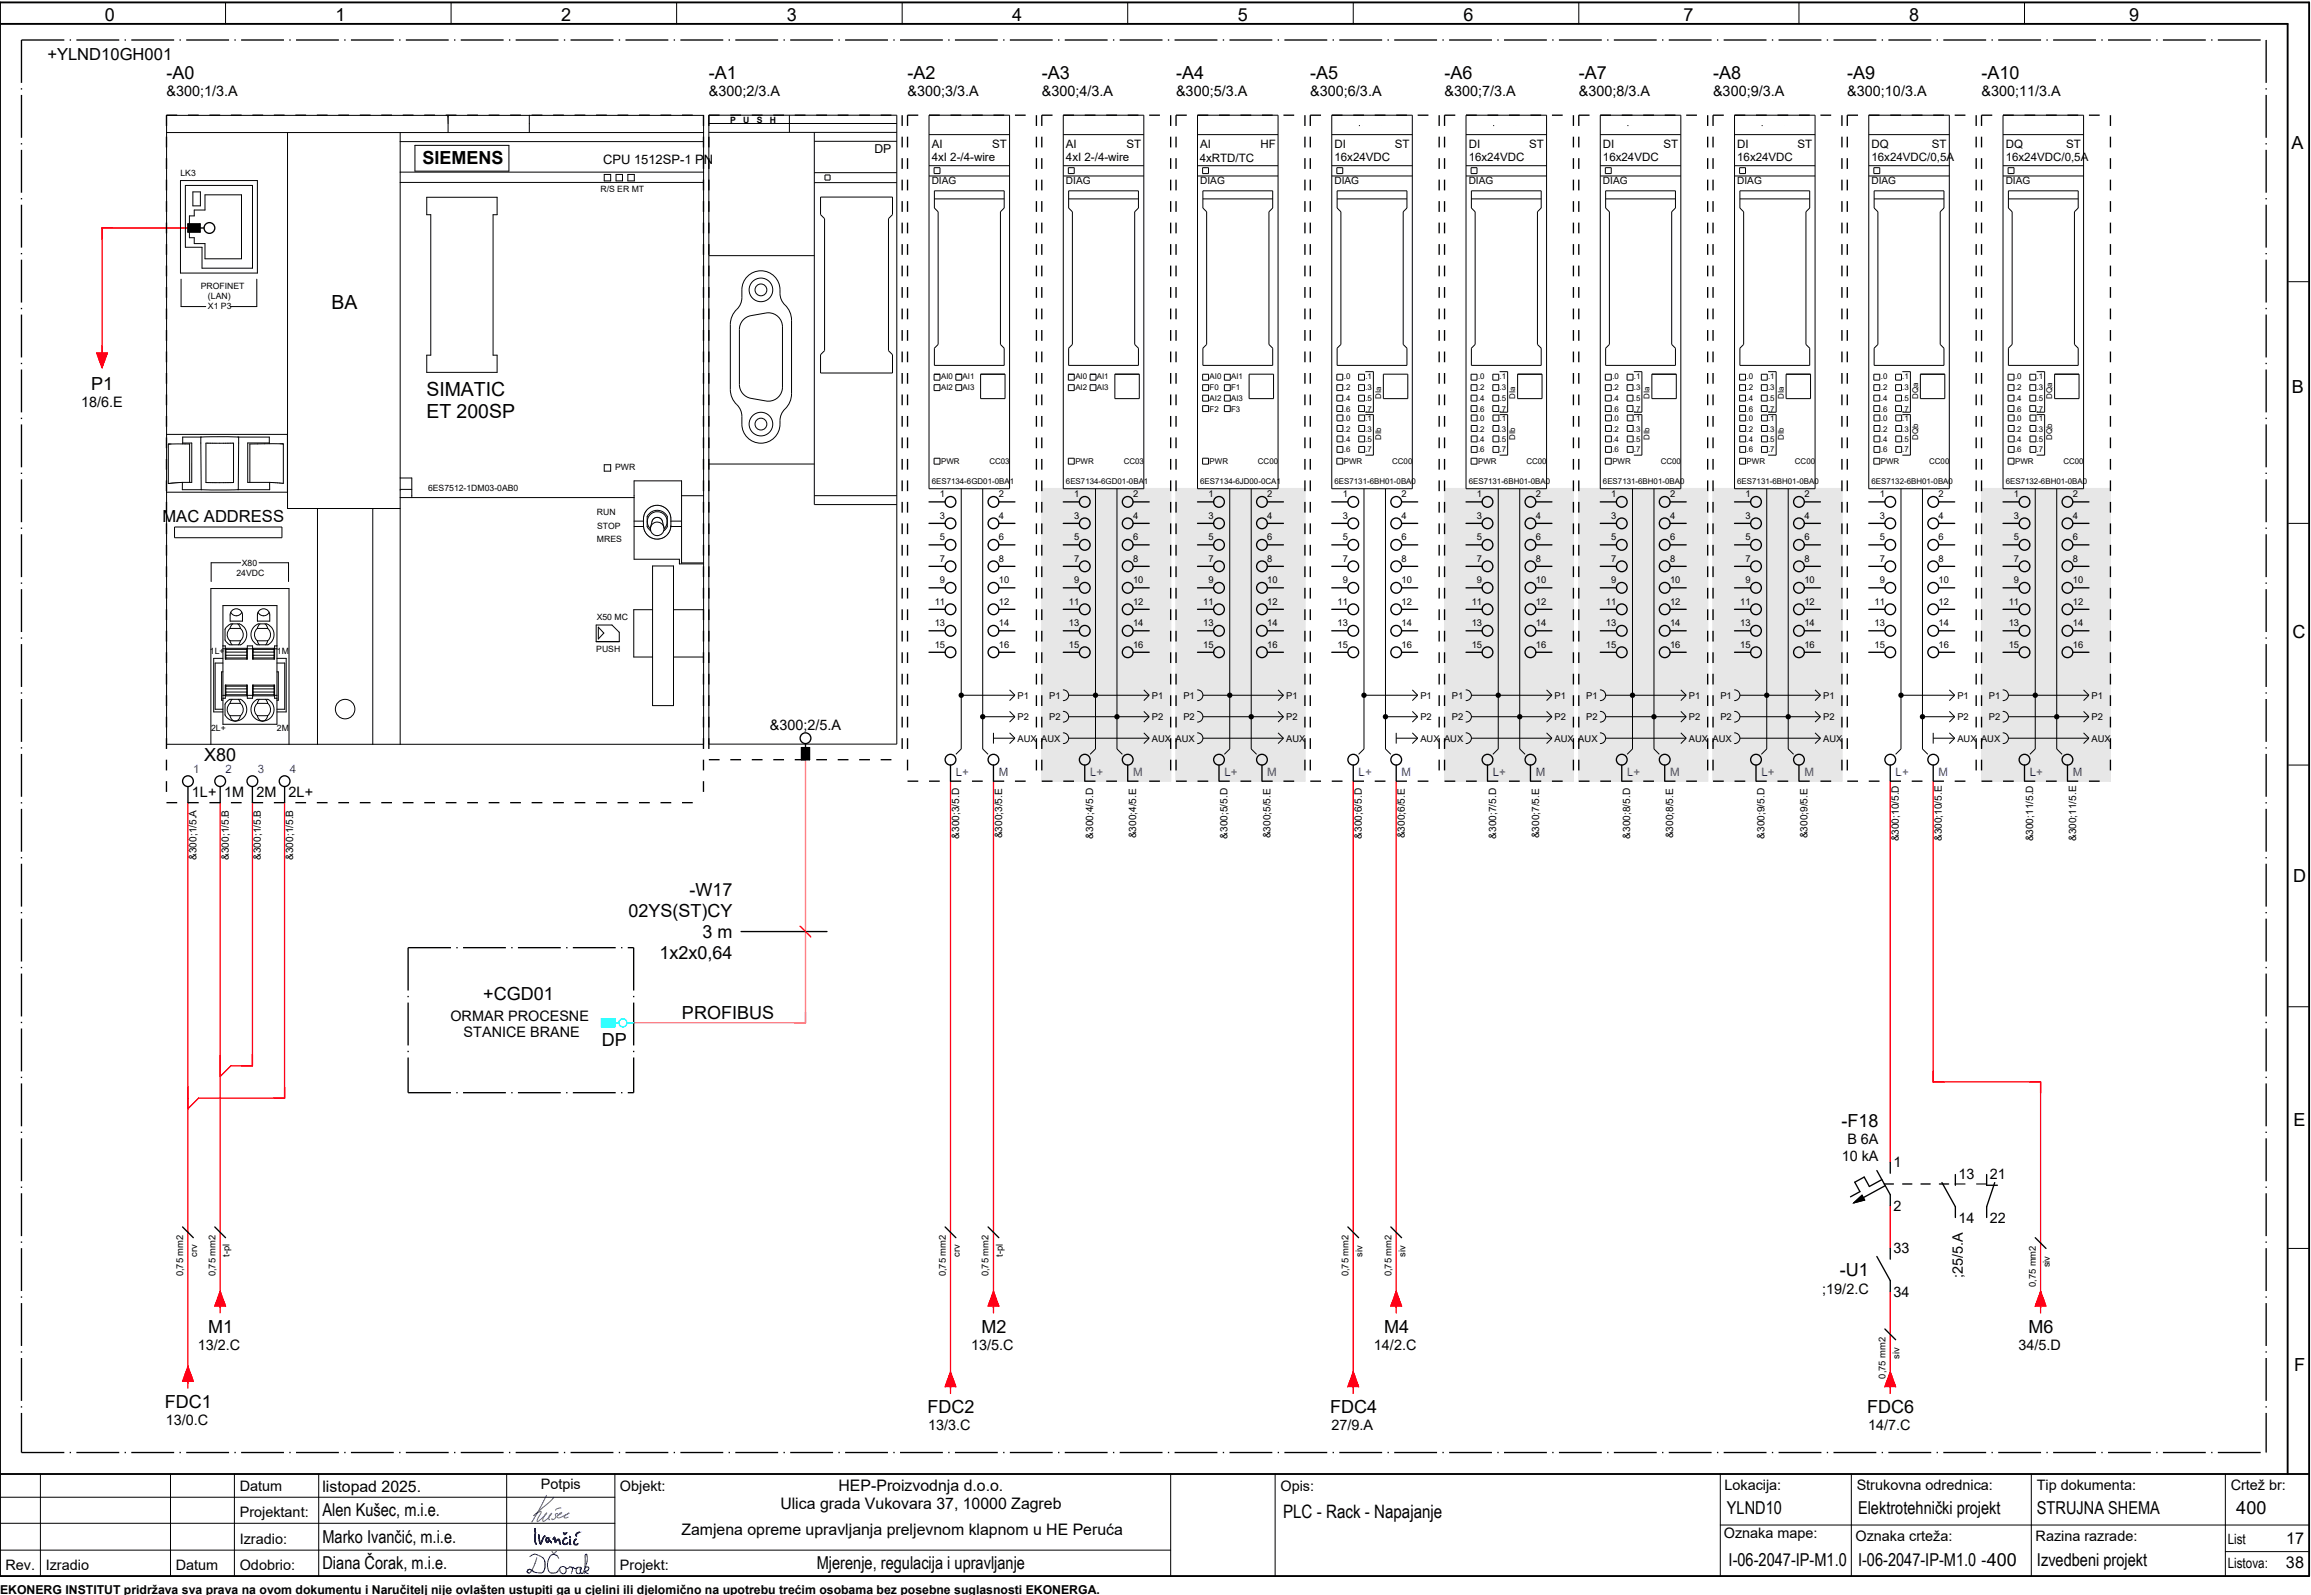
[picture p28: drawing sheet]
<svg xmlns="http://www.w3.org/2000/svg" width="430mm" height="297mm" viewBox="0 0 430 297" stroke-linecap="round" stroke-linejoin="round" font-family="sans-serif">
<defs><g id="words">
<g font-size="3.6">
<text x="61.7" y="57.5">BA</text>
<text x="79.4" y="73.8">SIMATIC</text>
<text x="79.4" y="77.9">ET 200SP</text>
</g>
<g font-size="3.4">
<text x="19.5" y="3.8">0</text>
<text x="62.5" y="3.8">1</text>
<text x="104.5" y="3.8">2</text>
<text x="146.5" y="3.8">3</text>
<text x="188.5" y="3.8">4</text>
<text x="230.5" y="3.8">5</text>
<text x="272.5" y="3.8">6</text>
<text x="313.5" y="3.8">7</text>
<text x="355.5" y="3.8">8</text>
<text x="396.5" y="3.8">9</text>
<text x="31" y="14.6">-A0</text>
<text x="132" y="14.6">-A1</text>
<text x="169" y="14.6">-A2</text>
<text x="194" y="14.6">-A3</text>
<text x="219" y="14.6">-A4</text>
<text x="244" y="14.6">-A5</text>
<text x="269" y="14.6">-A6</text>
<text x="294" y="14.6">-A7</text>
<text x="319" y="14.6">-A8</text>
<text x="344" y="14.6">-A9</text>
<text x="369" y="14.6">-A10</text>
<text x="426.7" y="27.7">A</text>
<text x="78.7" y="30.6">SIEMENS</text>
<text x="16.9" y="72.5">P1</text>
<text x="426.8" y="73.2">B</text>
<text x="426.9" y="118.7">C</text>
<text x="38" y="141.6">X80</text>
<text x="128.4" y="166.9">-W17</text>
<text x="427" y="164.2">D</text>
<text x="117" y="170.8">02YS(ST)CY</text>
<text x="122.8" y="178.5">1x2x0,64</text>
<text x="130.8" y="174.6">3 m</text>
<text x="90" y="186.1">+CGD01</text>
<text x="127" y="189.7">PROFIBUS</text>
<text x="112.1" y="194.7">DP</text>
<text x="342.9" y="209.8">-F18</text>
<text x="427.1" y="209.7">E</text>
<text x="342.6" y="237.6">-U1</text>
<text x="38.8" y="248.2">M1</text>
<text x="182.8" y="248.2">M2</text>
<text x="257.8" y="248.2">M4</text>
<text x="377.8" y="248.2">M6</text>
<text x="427.2" y="255.2">F</text>
<text x="30.7" y="262.2">FDC1</text>
<text x="172.7" y="263.2">FDC2</text>
<text x="247.7" y="263.2">FDC4</text>
<text x="347.7" y="263.2">FDC6</text>
<text x="416.4" y="281.9">400</text>
<text x="238.9" y="282.6">PLC - Rack - Napajanje</text>
<text x="370" y="291.6">400</text>
</g>
<g font-size="3.3">
<text x="321.6" y="281.9">YLND10</text>
<text x="346" y="281.9">Elektrotehnički projekt</text>
<text x="379.3" y="282">STRUJNA SHEMA</text>
<text x="60" y="287.4">Marko Ivančić, m.i.e.</text>
<text x="60" y="282.4">Alen Kušec, m.i.e.</text>
<text x="60" y="292.2">Diana Čorak, m.i.e.</text>
<text x="152.1" y="292.1">Mjerenje, regulacija i upravljanje</text>
<text x="321.9" y="291.6">I-06-2047-IP-M1.0</text>
<text x="346" y="291.7">I-06-2047-IP-M1.0</text>
<text x="379.3" y="291.6">Izvedbeni projekt</text>
</g>
<g font-size="3.1">
<text x="8.8" y="11.2">+YLND10GH001</text>
<text x="30.3" y="97.2">MAC ADDRESS</text>
</g>
<g font-size="3">
<text x="60" y="277.9">listopad 2025.</text>
<text x="145.3" y="281">Ulica grada Vukovara 37, 10000 Zagreb</text>
<text x="156.2" y="277.6">HEP-Proizvodnja d.o.o.</text>
<text x="126.9" y="285.8">Zamjena opreme upravljanja preljevnom klapnom u HE Peruća</text>
<text x="425.7" y="287.6">17</text>
<text x="425.7" y="292">38</text>
</g>
<g font-size="2.7">
<text x="31" y="17.9">&amp;300;1/3.A</text>
<text x="132" y="17.9">&amp;300;2/3.A</text>
<text x="169" y="17.9">&amp;300;3/3.A</text>
<text x="194" y="17.9">&amp;300;4/3.A</text>
<text x="219" y="17.9">&amp;300;5/3.A</text>
<text x="244" y="17.9">&amp;300;6/3.A</text>
<text x="269" y="17.9">&amp;300;7/3.A</text>
<text x="294" y="17.9">&amp;300;8/3.A</text>
<text x="319" y="17.9">&amp;300;9/3.A</text>
<text x="344" y="17.9">&amp;300;10/3.A</text>
<text x="369" y="17.9">&amp;300;11/3.A</text>
<text x="15.1" y="75.8">18/6.E</text>
<text x="143.4" y="135.9">&amp;300;2/5.A</text>
<text x="35.8" y="148.4">1L+</text>
<text x="41.7" y="148.4">1M</text>
<text x="47.7" y="148.4">2M</text>
<text x="53.7" y="148.4">2L+</text>
<text x="83.9" y="190.1">ORMAR PROCESNE</text>
<text x="86.3" y="193.2">STANICE BRANE</text>
<text x="344" y="213">B 6A</text>
<text x="343" y="216.1">10 kA</text>
<text x="352.6" y="217.3">1</text>
<text x="364.7" y="219.5">13</text>
<text x="370.6" y="219.5">21</text>
<text x="352.6" y="225.6">2</text>
<text x="364.7" y="227.8">14</text>
<text x="370.6" y="227.8">22</text>
<text x="352.6" y="233.3">33</text>
<text x="365.5" y="237.9" transform="rotate(-90 365.5 237.9)">;25/5.A</text>
<text x="339.3" y="240.9">;19/2.C</text>
<text x="352.6" y="241.5">34</text>
<text x="36.9" y="251.3">13/2.C</text>
<text x="180.9" y="251.3">13/5.C</text>
<text x="255.9" y="251.3">14/2.C</text>
<text x="375.9" y="251.3">34/5.D</text>
<text x="30.9" y="265.3">13/0.C</text>
<text x="172.9" y="266.3">13/3.C</text>
<text x="247.9" y="266.3">27/9.A</text>
<text x="347.9" y="266.3">14/7.C</text>
<text x="44.7" y="277.7">Datum</text>
<text x="100.7" y="277.3">Potpis</text>
<text x="115.5" y="277.7">Objekt:</text>
<text x="238.5" y="277.7">Opis:</text>
<text x="321.1" y="277.4">Lokacija:</text>
<text x="345.8" y="277.5">Strukovna odrednica:</text>
<text x="379.3" y="277.5">Tip dokumenta:</text>
<text x="415.4" y="277.5">Crtež br:</text>
<text x="44.7" y="287.5">Izradio:</text>
<text x="44.7" y="282.5">Projektant:</text>
<text x="321" y="286.4">Oznaka mape:</text>
<text x="345.5" y="287">Oznaka crteža:</text>
<text x="379.1" y="287">Razina razrade:</text>
<text x="1" y="292.3">Rev.</text>
<text x="8.5" y="292.3">Izradio</text>
<text x="32.7" y="292.3">Datum</text>
<text x="44.7" y="292.3">Odobrio:</text>
<text x="115.5" y="292.3">Projekt:</text>
<text x="369" y="291.4">-</text>
</g>
<g font-size="2.6">
<text x="414.8" y="287.5">List</text>
<text x="414.8" y="292">Listova:</text>
</g>
<text font-size="2.4" x="112.3" y="30.5">CPU 1512SP-1 PN</text>
<g font-size="2.3">
<text x="162.8" y="28.5">DP</text>
<text x="0" y="296.8">EKONERG INSTITUT pridržava sva prava na ovom dokumentu i Naručitelj nije ovlašten ustupiti ga u cjelini ili djelomično na upotrebu trećim osobama bez posebne suglasnosti EKONERGA.</text>
</g>
<g font-size="2.1">
<text x="173.5" y="27.5">AI</text>
<text x="173.5" y="30">4xI 2-/4-wire</text>
<text x="184.8" y="27.5">ST</text>
<text x="198.5" y="27.5">AI</text>
<text x="198.5" y="30">4xI 2-/4-wire</text>
<text x="209.8" y="27.5">ST</text>
<text x="223.5" y="27.5">AI</text>
<text x="234.7" y="27.5">HF</text>
<text x="248.5" y="27.5">DI</text>
<text x="248.5" y="30">16x24VDC</text>
<text x="259.7" y="27.5">ST</text>
<text x="273.5" y="27.5">DI</text>
<text x="273.5" y="30">16x24VDC</text>
<text x="284.7" y="27.5">ST</text>
<text x="298.5" y="27.5">DI</text>
<text x="298.5" y="30">16x24VDC</text>
<text x="309.7" y="27.5">ST</text>
<text x="323.5" y="27.5">DI</text>
<text x="323.5" y="30">16x24VDC</text>
<text x="334.8" y="27.5">ST</text>
<text x="348.5" y="27.5">DQ</text>
<text x="348.5" y="30">16x24VDC/0,5A</text>
<text x="359.7" y="27.5">ST</text>
<text x="373.5" y="27.5">DQ</text>
<text x="373.5" y="30">16x24VDC/0,5A</text>
<text x="384.8" y="27.5">ST</text>
<text x="223.4" y="30.2">4xRTD/TC</text>
</g>
<g font-size="2.1" fill="#00f">
<text x="36" y="144">1</text>
<text x="42" y="144">2</text>
<text x="48" y="144">3</text>
<text x="54" y="144">4</text>
<text x="178" y="144.4">L+</text>
<text x="186" y="144.4">M</text>
<text x="203" y="144.4">L+</text>
<text x="211" y="144.4">M</text>
<text x="228" y="144.4">L+</text>
<text x="236" y="144.4">M</text>
<text x="253" y="144.4">L+</text>
<text x="261" y="144.4">M</text>
<text x="278" y="144.4">L+</text>
<text x="286" y="144.4">M</text>
<text x="303" y="144.4">L+</text>
<text x="311" y="144.4">M</text>
<text x="328" y="144.4">L+</text>
<text x="336" y="144.4">M</text>
<text x="353" y="144.4">L+</text>
<text x="361" y="144.4">M</text>
<text x="378" y="144.4">L+</text>
<text x="386" y="144.4">M</text>
</g>
<g font-size="1.9">
<text x="173.5" y="34.3">DIAG</text>
<text x="198.5" y="34.3">DIAG</text>
<text x="223.5" y="34.3">DIAG</text>
<text x="248.5" y="34.3">DIAG</text>
<text x="273.5" y="34.3">DIAG</text>
<text x="298.5" y="34.3">DIAG</text>
<text x="323.5" y="34.3">DIAG</text>
<text x="348.5" y="34.3">DIAG</text>
<text x="373.5" y="34.3">DIAG</text>
<text x="36.6" y="160.1" transform="rotate(-90 36.6 160.1)">&amp;300;1/5.A</text>
<text x="42.6" y="160.1" transform="rotate(-90 42.6 160.1)">&amp;300;1/5.B</text>
<text x="48.6" y="160.1" transform="rotate(-90 48.6 160.1)">&amp;300;1/5.B</text>
<text x="54.6" y="160.1" transform="rotate(-90 54.6 160.1)">&amp;300;1/5.B</text>
<text x="178.6" y="156.2" transform="rotate(-90 178.6 156.2)">&amp;300;3/5.D</text>
<text x="186.6" y="156.1" transform="rotate(-90 186.6 156.1)">&amp;300;3/5.E</text>
<text x="203.6" y="156.2" transform="rotate(-90 203.6 156.2)">&amp;300;4/5.D</text>
<text x="211.6" y="156.1" transform="rotate(-90 211.6 156.1)">&amp;300;4/5.E</text>
<text x="228.6" y="156.2" transform="rotate(-90 228.6 156.2)">&amp;300;5/5.D</text>
<text x="236.6" y="156.1" transform="rotate(-90 236.6 156.1)">&amp;300;5/5.E</text>
<text x="253.6" y="156.2" transform="rotate(-90 253.6 156.2)">&amp;300;6/5.D</text>
<text x="261.6" y="156.1" transform="rotate(-90 261.6 156.1)">&amp;300;6/5.E</text>
<text x="278.6" y="156.2" transform="rotate(-90 278.6 156.2)">&amp;300;7/5.D</text>
<text x="286.6" y="156.1" transform="rotate(-90 286.6 156.1)">&amp;300;7/5.E</text>
<text x="303.6" y="156.2" transform="rotate(-90 303.6 156.2)">&amp;300;8/5.D</text>
<text x="311.6" y="156.1" transform="rotate(-90 311.6 156.1)">&amp;300;8/5.E</text>
<text x="328.6" y="156.2" transform="rotate(-90 328.6 156.2)">&amp;300;9/5.D</text>
<text x="336.6" y="156.1" transform="rotate(-90 336.6 156.1)">&amp;300;9/5.E</text>
<text x="353.6" y="156.7" transform="rotate(-90 353.6 156.7)">&amp;300;10/5.D</text>
<text x="361.6" y="156.6" transform="rotate(-90 361.6 156.6)">&amp;300;10/5.E</text>
<text x="378.6" y="156.7" transform="rotate(-90 378.6 156.7)">&amp;300;11/5.D</text>
<text x="386.6" y="156.6" transform="rotate(-90 386.6 156.6)">&amp;300;11/5.E</text>
</g>
<g font-size="1.7">
<text x="175" y="92.6">1</text>
<text x="186" y="92.6">2</text>
<text x="200" y="92.6">1</text>
<text x="211" y="92.6">2</text>
<text x="225" y="92.6">1</text>
<text x="236" y="92.6">2</text>
<text x="250" y="92.6">1</text>
<text x="261" y="92.6">2</text>
<text x="275" y="92.6">1</text>
<text x="286" y="92.6">2</text>
<text x="300" y="92.6">1</text>
<text x="311" y="92.6">2</text>
<text x="325" y="92.6">1</text>
<text x="336" y="92.6">2</text>
<text x="350" y="92.6">1</text>
<text x="361" y="92.6">2</text>
<text x="375" y="92.6">1</text>
<text x="386" y="92.6">2</text>
<text x="175" y="96.6">3</text>
<text x="175" y="100.6">5</text>
<text x="186" y="96.6">4</text>
<text x="186" y="100.6">6</text>
<text x="200" y="96.6">3</text>
<text x="200" y="100.6">5</text>
<text x="211" y="96.6">4</text>
<text x="211" y="100.6">6</text>
<text x="225" y="96.6">3</text>
<text x="225" y="100.6">5</text>
<text x="236" y="96.6">4</text>
<text x="236" y="100.6">6</text>
<text x="250" y="96.6">3</text>
<text x="250" y="100.6">5</text>
<text x="261" y="96.6">4</text>
<text x="261" y="100.6">6</text>
<text x="275" y="96.6">3</text>
<text x="275" y="100.6">5</text>
<text x="286" y="96.6">4</text>
<text x="286" y="100.6">6</text>
<text x="300" y="96.6">3</text>
<text x="300" y="100.6">5</text>
<text x="311" y="96.6">4</text>
<text x="311" y="100.6">6</text>
<text x="325" y="96.6">3</text>
<text x="325" y="100.6">5</text>
<text x="336" y="96.6">4</text>
<text x="336" y="100.6">6</text>
<text x="350" y="96.6">3</text>
<text x="350" y="100.6">5</text>
<text x="361" y="96.6">4</text>
<text x="361" y="100.6">6</text>
<text x="375" y="96.6">3</text>
<text x="375" y="100.6">5</text>
<text x="386" y="96.6">4</text>
<text x="386" y="100.6">6</text>
<text x="175" y="104.6">7</text>
<text x="186" y="104.6">8</text>
<text x="200" y="104.6">7</text>
<text x="211" y="104.6">8</text>
<text x="225" y="104.6">7</text>
<text x="236" y="104.6">8</text>
<text x="250" y="104.6">7</text>
<text x="261" y="104.6">8</text>
<text x="275" y="104.6">7</text>
<text x="286" y="104.6">8</text>
<text x="300" y="104.6">7</text>
<text x="311" y="104.6">8</text>
<text x="325" y="104.6">7</text>
<text x="336" y="104.6">8</text>
<text x="350" y="104.6">7</text>
<text x="361" y="104.6">8</text>
<text x="375" y="104.6">7</text>
<text x="386" y="104.6">8</text>
<text x="174.1" y="112.6">11</text>
<text x="175" y="108.6">9</text>
<text x="186" y="108.6">10</text>
<text x="186" y="112.6">12</text>
<text x="199.1" y="112.6">11</text>
<text x="200" y="108.6">9</text>
<text x="211" y="108.6">10</text>
<text x="211" y="112.6">12</text>
<text x="224.1" y="112.6">11</text>
<text x="225" y="108.6">9</text>
<text x="236" y="108.6">10</text>
<text x="236" y="112.6">12</text>
<text x="249.1" y="112.6">11</text>
<text x="250" y="108.6">9</text>
<text x="261" y="108.6">10</text>
<text x="261" y="112.6">12</text>
<text x="274.1" y="112.6">11</text>
<text x="275" y="108.6">9</text>
<text x="286" y="108.6">10</text>
<text x="286" y="112.6">12</text>
<text x="299.1" y="112.6">11</text>
<text x="300" y="108.6">9</text>
<text x="311" y="108.6">10</text>
<text x="311" y="112.6">12</text>
<text x="324.1" y="112.6">11</text>
<text x="325" y="108.6">9</text>
<text x="336" y="108.6">10</text>
<text x="336" y="112.6">12</text>
<text x="349.1" y="112.6">11</text>
<text x="350" y="108.6">9</text>
<text x="361" y="108.6">10</text>
<text x="361" y="112.6">12</text>
<text x="374.1" y="112.6">11</text>
<text x="375" y="108.6">9</text>
<text x="386" y="108.6">10</text>
<text x="386" y="112.6">12</text>
<text x="174.1" y="116.6">13</text>
<text x="186" y="116.6">14</text>
<text x="199.1" y="116.6">13</text>
<text x="211" y="116.6">14</text>
<text x="224.1" y="116.6">13</text>
<text x="236" y="116.6">14</text>
<text x="249.1" y="116.6">13</text>
<text x="261" y="116.6">14</text>
<text x="274.1" y="116.6">13</text>
<text x="286" y="116.6">14</text>
<text x="299.1" y="116.6">13</text>
<text x="311" y="116.6">14</text>
<text x="324.1" y="116.6">13</text>
<text x="336" y="116.6">14</text>
<text x="349.1" y="116.6">13</text>
<text x="361" y="116.6">14</text>
<text x="374.1" y="116.6">13</text>
<text x="386" y="116.6">14</text>
<text x="174.1" y="120.6">15</text>
<text x="186" y="120.6">16</text>
<text x="199.1" y="120.6">15</text>
<text x="211" y="120.6">16</text>
<text x="224.1" y="120.6">15</text>
<text x="236" y="120.6">16</text>
<text x="249.1" y="120.6">15</text>
<text x="261" y="120.6">16</text>
<text x="274.1" y="120.6">15</text>
<text x="286" y="120.6">16</text>
<text x="299.1" y="120.6">15</text>
<text x="311" y="120.6">16</text>
<text x="324.1" y="120.6">15</text>
<text x="336" y="120.6">16</text>
<text x="349.1" y="120.6">15</text>
<text x="361" y="120.6">16</text>
<text x="374.1" y="120.6">15</text>
<text x="386" y="120.6">16</text>
<text x="189.5" y="130.1">P1</text>
<text x="195.4" y="130.1">P1</text>
<text x="214.5" y="130.1">P1</text>
<text x="220.4" y="130.1">P1</text>
<text x="239.5" y="130.1">P1</text>
<text x="264.5" y="130.1">P1</text>
<text x="270.4" y="130.1">P1</text>
<text x="289.5" y="130.1">P1</text>
<text x="295.4" y="130.1">P1</text>
<text x="314.5" y="130.1">P1</text>
<text x="320.4" y="130.1">P1</text>
<text x="339.5" y="130.1">P1</text>
<text x="364.5" y="130.1">P1</text>
<text x="370.4" y="130.1">P1</text>
<text x="389.5" y="130.1">P1</text>
<text x="189.5" y="134.1">P2</text>
<text x="195.4" y="134.1">P2</text>
<text x="214.5" y="134.1">P2</text>
<text x="220.4" y="134.1">P2</text>
<text x="239.5" y="134.1">P2</text>
<text x="264.5" y="134.1">P2</text>
<text x="270.4" y="134.1">P2</text>
<text x="289.5" y="134.1">P2</text>
<text x="295.4" y="134.1">P2</text>
<text x="314.5" y="134.1">P2</text>
<text x="320.4" y="134.1">P2</text>
<text x="339.5" y="134.1">P2</text>
<text x="364.5" y="134.1">P2</text>
<text x="370.4" y="134.1">P2</text>
<text x="389.5" y="134.1">P2</text>
<text x="189.5" y="138.1">AUX</text>
<text x="193.9" y="138.1">AUX</text>
<text x="214.5" y="138.1">AUX</text>
<text x="218.9" y="138.1">AUX</text>
<text x="239.5" y="138.1">AUX</text>
<text x="264.5" y="138.1">AUX</text>
<text x="268.9" y="138.1">AUX</text>
<text x="289.5" y="138.1">AUX</text>
<text x="293.9" y="138.1">AUX</text>
<text x="314.5" y="138.1">AUX</text>
<text x="318.9" y="138.1">AUX</text>
<text x="339.5" y="138.1">AUX</text>
<text x="364.5" y="138.1">AUX</text>
<text x="368.9" y="138.1">AUX</text>
<text x="389.5" y="138.1">AUX</text>
<text x="36.7" y="234" transform="rotate(-90 36.7 234)">crv</text>
<text x="42.7" y="234" transform="rotate(-90 42.7 234)">t-pl</text>
<text x="178.7" y="234" transform="rotate(-90 178.7 234)">crv</text>
<text x="186.7" y="234" transform="rotate(-90 186.7 234)">t-pl</text>
<text x="253.7" y="234" transform="rotate(-90 253.7 234)">siv</text>
<text x="261.7" y="234" transform="rotate(-90 261.7 234)">siv</text>
<text x="34.1" y="237.7" transform="rotate(-90 34.1 237.7)">0,75 mm2</text>
<text x="40.1" y="237.7" transform="rotate(-90 40.1 237.7)">0,75 mm2</text>
<text x="176.1" y="237.7" transform="rotate(-90 176.1 237.7)">0,75 mm2</text>
<text x="184.1" y="237.7" transform="rotate(-90 184.1 237.7)">0,75 mm2</text>
<text x="251.1" y="237.7" transform="rotate(-90 251.1 237.7)">0,75 mm2</text>
<text x="259.1" y="237.7" transform="rotate(-90 259.1 237.7)">0,75 mm2</text>
<text x="379.1" y="239.7" transform="rotate(-90 379.1 239.7)">0,75 mm2</text>
<text x="381.7" y="236" transform="rotate(-90 381.7 236)">siv</text>
<text x="351.1" y="256.7" transform="rotate(-90 351.1 256.7)">0,75 mm2</text>
<text x="353.7" y="253" transform="rotate(-90 353.7 253)">siv</text>
</g>
<g font-size="1.6">
<text x="136" y="22.8">P</text>
<text x="138.4" y="22.8">U</text>
<text x="140.9" y="22.8">S</text>
<text x="143.3" y="22.8">H</text>
<text x="33.6" y="32.7">LK3</text>
<text x="111.8" y="35.7">R/S ER MT</text>
<text x="37.4" y="53.9">PROFINET</text>
<text x="38.7" y="55.7">(LAN)</text>
<text x="38.7" y="57.6">X1 P3</text>
<text x="114.5" y="87.5">PWR</text>
<text x="79.7" y="91.3">6ES7512-1DM03-0AB0</text>
<text x="111.2" y="96">RUN</text>
<text x="111.2" y="100.9">MRES</text>
<text x="111.2" y="98.5">STOP</text>
<text x="44" y="107.3">24VDC</text>
<text x="45" y="105.3">X80</text>
<text x="111.1" y="115.5">X50 MC</text>
<text x="39.1" y="121.7">1L+</text>
<text x="51.6" y="121.7">1M</text>
<text x="111" y="121.5">PUSH</text>
<text x="39.3" y="136.1">2L+</text>
<text x="51.6" y="136.1">2M</text>
</g>
<g font-size="1.5">
<text x="175.3" y="70.6">AI0</text>
<text x="179.2" y="70.6">AI1</text>
<text x="200.3" y="70.6">AI0</text>
<text x="204.2" y="70.6">AI1</text>
<text x="225.3" y="70.6">AI0</text>
<text x="229.3" y="70.6">AI1</text>
<text x="250.2" y="70.6">.0</text>
<text x="254.3" y="70.6">.1</text>
<text x="275.2" y="70.6">.0</text>
<text x="279.3" y="70.6">.1</text>
<text x="300.2" y="70.6">.0</text>
<text x="304.3" y="70.6">.1</text>
<text x="325.3" y="70.6">.0</text>
<text x="329.2" y="70.6">.1</text>
<text x="350.3" y="70.6">.0</text>
<text x="354.2" y="70.6">.1</text>
<text x="375.2" y="70.6">.0</text>
<text x="379.3" y="70.6">.1</text>
<text x="175.3" y="72.6">AI2</text>
<text x="179.2" y="72.6">AI3</text>
<text x="200.3" y="72.6">AI2</text>
<text x="204.2" y="72.6">AI3</text>
<text x="225.3" y="72.6">F0</text>
<text x="225.3" y="74.6">AI2</text>
<text x="225.3" y="76.6">F2</text>
<text x="229.3" y="72.6">F1</text>
<text x="229.3" y="74.6">AI3</text>
<text x="229.3" y="76.6">F3</text>
<text x="250.2" y="72.6">.2</text>
<text x="250.2" y="74.6">.4</text>
<text x="250.2" y="76.6">.6</text>
<text x="254.3" y="74.6">.5</text>
<text x="254.3" y="76.6">.7</text>
<text x="254.3" y="72.6">.3</text>
<text x="257.2" y="74.2" transform="rotate(-90 257.2 74.2)">DIa</text>
<text x="275.2" y="72.6">.2</text>
<text x="275.2" y="74.6">.4</text>
<text x="275.2" y="76.6">.6</text>
<text x="279.3" y="74.6">.5</text>
<text x="279.3" y="76.6">.7</text>
<text x="279.3" y="72.6">.3</text>
<text x="282.2" y="74.2" transform="rotate(-90 282.2 74.2)">DIa</text>
<text x="300.2" y="72.6">.2</text>
<text x="300.2" y="74.6">.4</text>
<text x="300.2" y="76.6">.6</text>
<text x="304.3" y="74.6">.5</text>
<text x="304.3" y="76.6">.7</text>
<text x="304.3" y="72.6">.3</text>
<text x="307.2" y="74.2" transform="rotate(-90 307.2 74.2)">DIa</text>
<text x="325.3" y="72.6">.2</text>
<text x="325.3" y="74.6">.4</text>
<text x="325.3" y="76.6">.6</text>
<text x="329.2" y="74.6">.5</text>
<text x="329.2" y="76.6">.7</text>
<text x="329.2" y="72.6">.3</text>
<text x="332.2" y="74.2" transform="rotate(-90 332.2 74.2)">DIa</text>
<text x="350.3" y="72.6">.2</text>
<text x="350.3" y="74.6">.4</text>
<text x="350.3" y="76.6">.6</text>
<text x="354.2" y="74.6">.5</text>
<text x="354.2" y="76.6">.7</text>
<text x="354.2" y="72.6">.3</text>
<text x="357.2" y="74.2" transform="rotate(-90 357.2 74.2)">DQa</text>
<text x="375.2" y="72.6">.2</text>
<text x="375.2" y="74.6">.4</text>
<text x="375.2" y="76.6">.6</text>
<text x="379.3" y="74.6">.5</text>
<text x="379.3" y="76.6">.7</text>
<text x="379.3" y="72.6">.3</text>
<text x="382.2" y="74.2" transform="rotate(-90 382.2 74.2)">DQa</text>
<text x="250.2" y="78.4">.0</text>
<text x="250.2" y="80.4">.2</text>
<text x="250.2" y="82.4">.4</text>
<text x="254.3" y="78.4">.1</text>
<text x="254.3" y="80.4">.3</text>
<text x="254.3" y="82.4">.5</text>
<text x="257.2" y="81.9" transform="rotate(-90 257.2 81.9)">DIb</text>
<text x="275.2" y="78.4">.0</text>
<text x="275.2" y="80.4">.2</text>
<text x="275.2" y="82.4">.4</text>
<text x="279.3" y="78.4">.1</text>
<text x="279.3" y="80.4">.3</text>
<text x="279.3" y="82.4">.5</text>
<text x="282.2" y="81.9" transform="rotate(-90 282.2 81.9)">DIb</text>
<text x="300.2" y="78.4">.0</text>
<text x="300.2" y="80.4">.2</text>
<text x="300.2" y="82.4">.4</text>
<text x="304.3" y="78.4">.1</text>
<text x="304.3" y="80.4">.3</text>
<text x="304.3" y="82.4">.5</text>
<text x="307.2" y="81.9" transform="rotate(-90 307.2 81.9)">DIb</text>
<text x="325.3" y="78.4">.0</text>
<text x="325.3" y="80.4">.2</text>
<text x="325.3" y="82.4">.4</text>
<text x="329.2" y="78.4">.1</text>
<text x="329.2" y="80.4">.3</text>
<text x="329.2" y="82.4">.5</text>
<text x="332.2" y="81.9" transform="rotate(-90 332.2 81.9)">DIb</text>
<text x="350.3" y="78.4">.0</text>
<text x="350.3" y="80.4">.2</text>
<text x="350.3" y="82.4">.4</text>
<text x="354.2" y="78.4">.1</text>
<text x="354.2" y="80.4">.3</text>
<text x="354.2" y="82.4">.5</text>
<text x="357.2" y="81.9" transform="rotate(-90 357.2 81.9)">DQb</text>
<text x="375.2" y="78.4">.0</text>
<text x="375.2" y="80.4">.2</text>
<text x="375.2" y="82.4">.4</text>
<text x="379.3" y="78.4">.1</text>
<text x="379.3" y="80.4">.3</text>
<text x="379.3" y="82.4">.5</text>
<text x="382.2" y="81.9" transform="rotate(-90 382.2 81.9)">DQb</text>
<text x="175.3" y="86.4">PWR</text>
<text x="184.3" y="86.4">CC03</text>
<text x="200.3" y="86.4">PWR</text>
<text x="209.3" y="86.4">CC03</text>
<text x="225.3" y="86.4">PWR</text>
<text x="234.3" y="86.4">CC00</text>
<text x="250.2" y="86.4">PWR</text>
<text x="250.2" y="84.1">.6</text>
<text x="254.3" y="84.1">.7</text>
<text x="259.3" y="86.4">CC00</text>
<text x="275.2" y="86.4">PWR</text>
<text x="275.2" y="84.1">.6</text>
<text x="279.3" y="84.1">.7</text>
<text x="284.2" y="86.4">CC00</text>
<text x="300.2" y="86.4">PWR</text>
<text x="300.2" y="84.1">.6</text>
<text x="304.3" y="84.1">.7</text>
<text x="309.2" y="86.4">CC00</text>
<text x="325.3" y="86.4">PWR</text>
<text x="325.3" y="84.1">.6</text>
<text x="329.2" y="84.1">.7</text>
<text x="334.2" y="86.4">CC00</text>
<text x="350.3" y="86.4">PWR</text>
<text x="350.3" y="84.1">.6</text>
<text x="354.2" y="84.1">.7</text>
<text x="359.3" y="86.4">CC00</text>
<text x="375.2" y="86.4">PWR</text>
<text x="375.2" y="84.1">.6</text>
<text x="379.3" y="84.1">.7</text>
<text x="384.2" y="86.4">CC00</text>
<text x="173.5" y="90.1">6ES7134-6GD01-0BA1</text>
<text x="198.5" y="90.1">6ES7134-6GD01-0BA1</text>
<text x="223.5" y="90.1">6ES7134-6JD00-0CA1</text>
<text x="248.5" y="90.1">6ES7131-6BH01-0BA0</text>
<text x="273.5" y="90.1">6ES7131-6BH01-0BA0</text>
<text x="298.5" y="90.1">6ES7131-6BH01-0BA0</text>
<text x="323.5" y="90.1">6ES7131-6BH01-0BA0</text>
<text x="348.5" y="90.1">6ES7132-6BH01-0BA0</text>
<text x="373.5" y="90.1">6ES7132-6BH01-0BA0</text>
</g>
</g></defs>
<path d="M0 .4h430v293h-430zM0 4.4h426v270M0 274.4h430" fill="none" stroke="#000" stroke-width=".35"/>
<g fill="none" stroke="#000" stroke-width=".19">
<path d="M42 .4v4M84 .4v4M126 .4v4M168 .4v4M210 .4v4M252 .4v4M294 .4v4M335 .4v4M377 .4v4M31 21.5h100v117.1h-100zM31 24.7h100M33.6 33.6h14.3v17.2h-14.3z"/>
<path d="M34.5 34.5h12.5v15.4h-9.4v-3.9h-3.1zM35.9 35.7h1.4v2.6h-1.4zM38.2 36.3h6.8v11.9h-6.8v-2.8h-2v-1.1h-.9v-4.1h.9v-1.1h2zM53.5 24.7v70h21M74.5 24.7v113.9M74.5 26.4h56.5M74.5 32.1h56.5M74.5 34h56.5M77.3 27.1h17.5v4.8h-17.5zM79.5 36.7h13.1v3.3h-.8v26.1h.8v3.2h-13.1v-3.2h.7v-26.1h-.7zM83.4 21.5v3.2M83.4 21.5h.1"/>
<path d="M98.6 21.5v3.2M112.5 32.5h1.2v1.2h-1.2zM114.7 32.5h1.2v1.2h-1.2zM116.9 32.5h1.2v1.2h-1.2zM132 21.4h35v117.1h-35zM132 24.6h35M132 23h35M147 21.4v3.2M151.6 34h15.4M151.6 24.6v69.3h15.4M151.6 32.1h15.4M151.6 26.3h15.4"/>
<path d="M152.8 36.7h13.4v3.3l-.8 .7v24.6l.8 .7v3.5h-13.4v-3.5l.8-.7v-24.6l-.8-.7zM153.6 32.6h1v.9h-1zM173 32.8h15M173 30.9h15M173 25.1h15M173 21.4h15v69.6h-15zM173.9 31.2h1.1v1.1h-1.1zM174 35.5h13v3.2l-.7 .7v24.7l.7 .7v3.2h-13v-3.2l.7-.7v-24.7l-.7-.7zM174 37h13M198 32.8h15M198 30.9h15M198 25.1h15"/>
<path d="M198 21.4h15v69.6h-15zM198.9 31.2h1.1v1.1h-1.1zM199 35.5h13v3.2l-.7 .7v24.7l.7 .7v3.2h-13v-3.2l.7-.7v-24.7l-.7-.7zM199 37h13M223 32.8h15M223 30.9h15M223 25.1h15M223 21.4h15v69.6h-15zM223.9 31.2h1.1v1.1h-1.1zM224 35.5h13v3.2l-.7 .7v24.7l.7 .7v3.2h-13v-3.2l.7-.7v-24.7l-.7-.7zM224 37h13M248 32.8h15"/>
<path d="M248 30.9h15M248 25.1h15M248 21.4h15v69.6h-15zM248.9 31.2h1.1v1.1h-1.1zM249 35.5h13v3.2l-.7 .7v24.7l.7 .7v3.2h-13v-3.2l.7-.7v-24.7l-.7-.7zM249 37h13M253.1 23.4h.1M253.7 23.4h.1M257.3 23.4h.1M273 32.8h15M273 30.9h15M273 25.1h15"/>
<path d="M273 21.4h15v69.6h-15zM273.9 31.2h1.1v1.1h-1.1zM274 35.5h13v3.2l-.7 .7v24.7l.7 .7v3.2h-13v-3.2l.7-.7v-24.7l-.7-.7zM274 37h13M278.1 23.4h.1M278.7 23.4h.1M282.3 23.4h.1M298 32.8h15M298 30.9h15M298 25.1h15M298 21.4h15v69.6h-15zM298.9 31.2h1.1v1.1h-1.1z"/>
<path d="M299 35.5h13v3.2l-.7 .7v24.7l.7 .7v3.2h-13v-3.2l.7-.7v-24.7l-.7-.7zM299 37h13M303.1 23.4h.1M303.7 23.4h.1M307.3 23.4h.1M323 32.8h15M323 30.9h15M323 25.1h15M323 21.4h15v69.6h-15zM323.9 31.2h1.1v1.1h-1.1zM324 35.5h13v3.2l-.7 .7v24.7l.7 .7v3.2h-13v-3.2l.7-.7v-24.7l-.7-.7zM324 37h13"/>
<path d="M328.1 23.4h.1M328.7 23.4h.1M332.3 23.4h.1M348 32.8h15M348 30.9h15M348 25.1h15M348 21.4h15v69.6h-15zM348.9 31.2h1.1v1.1h-1.1zM349 35.5h13v3.2l-.7 .7v24.7l.7 .7v3.2h-13v-3.2l.7-.7v-24.7l-.7-.7zM349 37h13M373 21.4h15v69.6h-15zM373 32.8h15"/>
<path d="M373 30.9h15M373 25.1h15M373.9 31.2h1.1v1.1h-1.1zM374 35.5h13v3.2l-.7 .7v24.7l.7 .7v3.2h-13v-3.2l.7-.7v-24.7l-.7-.7zM374 37h13M33.7 52v5.1h4.6M47.8 52v5.1h-4.9M132 47.6h19.6M138.3 59.7l1-.8 3.3-.6a2.62 2.62 0 0 1 3.1 2.6v11.2a2.62 2.62 0 0 1-3.1 2.6l-2.7-.5a2.62 2.62 0 0 1-2.2-2.6v-10.3l.1-.6zM139.2 51.5a3.6 3.6 0 0 1 4.2-.7 3.6 3.6 0 0 1 1.8 3.8 3.4 3.4 0 0 0 1.3 2.6 3.9 3.9 0 0 1 .9 2.4v13.7a4.2 4.2 0 0 1-1.5 3.2 3.3 3.3 0 0 0-.7 2.5 3.6 3.6 0 0 1-3.5 3.5 3.6 3.6 0 0 1-3.6-3.5 4 4 0 0 0-1.2-4 3.9 3.9 0 0 1-.9-2.5v-12.1a4.2 4.2 0 0 1 1.5-3.2 4.1 4.1 0 0 0 .6-3.2 3.5 3.5 0 0 1 1.1-2.5zM426.2 52.4h3.7M173.9 71.6v1.1h1.1v-1.1"/>
<path d="M173.9 71.6h1.1M173.9 69.7h1.1v1.1h-1.1zM178 71.6v1.1h1.1v-1.1M178 71.6h1.1M178 69.7h1.1v1.1h-1.1zM182.6 69.7h4.6v4.5h-4.6zM198.9 71.6v1.1h1.1v-1.1M198.9 71.6h1.1M198.9 69.7h1.1v1.1h-1.1zM203 71.6v1.1h1.1v-1.1M203 71.6h1.1M203 69.7h1.1v1.1h-1.1z"/>
<path d="M207.6 69.7h4.6v4.5h-4.6zM224 69.7h1.1v1.1h-1.1zM224 71.6h1.1v1.1h-1.1zM224 75.5h1.1v1.1h-1.1zM224 73.6h1.1v1.1h-1.1zM228 75.5h1.1v1.1h-1.1zM228 71.6h1.1v1.1h-1.1zM228 73.6h1.1v1.1h-1.1zM228 69.7h1.1v1.1h-1.1zM232.6 69.7h4.6v4.5h-4.6zM248.9 69.7h1.1v1.1h-1.1zM248.9 71.6v1.1h1.1v-1.1"/>
<path d="M248.9 71.6h1.1M248.9 75.5h1.1v1.1h-1.1zM248.9 73.6h1.1v1.1h-1.1zM249 77.3h1.1v1.1h-1.1zM249 79.2h1.1v1.1h-1.1zM253 75.5h1.1v1.1h-1.1zM253 73.6h1.1v1.1h-1.1zM253 71.6v1.1h1.1v-1.1M253 71.6h1.1M253 69.7h1.1v1.1h-1.1zM253 79.2h1.1v1.1h-1.1zM253 77.3h1.1v1.1h-1.1z"/>
<path d="M254.3 69.2h1.5v7.5h-1.5M254.3 77.2h1.5v7.5h-1.5M257.6 69.7h4.6v4.5h-4.6zM273.9 69.7h1.1v1.1h-1.1zM273.9 71.6v1.1h1.1v-1.1M273.9 71.6h1.1M273.9 75.5h1.1v1.1h-1.1zM273.9 73.6h1.1v1.1h-1.1zM274 79.2h1.1v1.1h-1.1zM274 77.3h1.1v1.1h-1.1zM278 75.5h1.1v1.1h-1.1zM278 71.6v1.1h1.1v-1.1"/>
<path d="M278 71.6h1.1M278 73.6h1.1v1.1h-1.1zM278 69.7h1.1v1.1h-1.1zM278 79.2h1.1v1.1h-1.1zM278 77.3h1.1v1.1h-1.1zM279.3 69.2h1.5v7.5h-1.5M279.3 77.2h1.5v7.5h-1.5M282.6 69.7h4.6v4.5h-4.6zM298.9 75.5h1.1v1.1h-1.1zM298.9 69.7h1.1v1.1h-1.1zM298.9 71.6v1.1h1.1v-1.1M298.9 71.6h1.1"/>
<path d="M298.9 73.6h1.1v1.1h-1.1zM299 79.2h1.1v1.1h-1.1zM299 77.3h1.1v1.1h-1.1zM303 75.5h1.1v1.1h-1.1zM303 73.6h1.1v1.1h-1.1zM303 69.7h1.1v1.1h-1.1zM303 71.6v1.1h1.1v-1.1M303 71.6h1.1M303 79.2h1.1v1.1h-1.1zM303 77.3h1.1v1.1h-1.1zM304.3 69.2h1.5v7.5h-1.5M304.3 77.2h1.5v7.5h-1.5"/>
<path d="M307.6 69.7h4.6v4.5h-4.6zM323.9 75.5h1.1v1.1h-1.1zM323.9 69.7h1.1v1.1h-1.1zM323.9 71.6v1.1h1.1v-1.1M323.9 71.6h1.1M323.9 73.6h1.1v1.1h-1.1zM324 79.2h1.1v1.1h-1.1zM324 77.3h1.1v1.1h-1.1zM328 75.5h1.1v1.1h-1.1zM328 73.6h1.1v1.1h-1.1zM328 69.7h1.1v1.1h-1.1zM328 71.6v1.1h1.1v-1.1"/>
<path d="M328 71.6h1.1M328 79.2h1.1v1.1h-1.1zM328 77.3h1.1v1.1h-1.1zM329.2 69.2h1.5v7.5h-1.5M329.2 77.2h1.5v7.5h-1.5M332.6 69.7h4.6v4.5h-4.6zM348.9 75.5h1.1v1.1h-1.1zM348.9 69.7h1.1v1.1h-1.1zM348.9 71.6v1.1h1.1v-1.1M348.9 71.6h1.1M348.9 73.6h1.1v1.1h-1.1zM349 77.3h1.1v1.1h-1.1z"/>
<path d="M349 79.2h1.1v1.1h-1.1zM353 69.7h1.1v1.1h-1.1zM353 71.6v1.1h1.1v-1.1M353 71.6h1.1M353 75.5h1.1v1.1h-1.1zM353 73.6h1.1v1.1h-1.1zM353 79.2h1.1v1.1h-1.1zM353 77.3h1.1v1.1h-1.1zM354.2 69.2h1.6v7.5h-1.6M354.2 77.2h1.6v7.5h-1.6M357.6 69.7h4.6v4.5h-4.6zM373.9 69.7h1.1v1.1h-1.1z"/>
<path d="M373.9 71.6v1.1h1.1v-1.1M373.9 71.6h1.1M373.9 75.5h1.1v1.1h-1.1zM373.9 73.6h1.1v1.1h-1.1zM374 79.2h1.1v1.1h-1.1zM374 77.3h1.1v1.1h-1.1zM378 69.7h1.1v1.1h-1.1zM378 71.6v1.1h1.1v-1.1M378 71.6h1.1M378 75.5h1.1v1.1h-1.1zM378 73.6h1.1v1.1h-1.1zM378 79.2h1.1v1.1h-1.1z"/>
<path d="M378 77.3h1.1v1.1h-1.1zM379.3 69.2h1.4v7.5h-1.4M379.3 77.2h1.4v7.5h-1.4M382.6 69.7h4.6v4.5h-4.6zM31 80.9h22.5M31 91.6h22.5M32.5 98.1h20v2h-20zM34 89.8l-2.7 .2v-7.3h4v7.1M34 89.8v1.4h3.5M34 82.5h1.7v7.3h-1.7M37.4 81.4h7M37.4 81.4h-3.4v1.3"/>
<path d="M37.4 81.4l.1 9.8M37.5 91.2h6.9M38.4 82.5h5.1v7.3h-5.1zM44.4 81.4h5.7v1.2M44.4 81.4v9.8M46.5 89.8v-7.1h6.3v7.3l-2.6-.2M50.1 82.5h-4v7.3h4.1M50.2 89.8v1.4h-5.8M53.5 81h.1M53.5 91.5h.1M59.1 94.7v43.9M69.4 94.7v43.9"/>
<path d="M74.5 89h2.2v3.6M74.5 92.6h43.6M74.5 91.1h2.2M112.5 86.5h1.2v1.2h-1.2zM118.1 98h1.7M118.1 97h1.7M119.8 98v-1.4a2.55 2.55 0 0 1 2.6-2.5 2.55 2.55 0 0 1 2.5 2.5v1.4M119.8 98a2.55 2.55 0 0 0 2.6 2.4 2.55 2.55 0 0 0 2.5-2.4M121.1 98.5a1.85 1.85 0 0 1 0-2.7 1.85 1.85 0 0 1 2.6 0 1.85 1.85 0 0 1 0 2.7M121.2 98.2a1.27 1.27 0 0 0 1.2 1.5 1.27 1.27 0 0 0 1.2-1.5M121.2 98.2a1.28 1.28 0 0 1 1.2-1 1.28 1.28 0 0 1 1.2 1M121.2 98.8l-.7-.7v-1.9a2.1 2.1 0 0 1 1.9-1.2 2.1 2.1 0 0 1 1.9 1.2v1.9l-.7 .7"/>
<path d="M123.4 97.1a1.01 1.01 0 0 0-1-.8 1.01 1.01 0 0 0-1 .8l-.2 1.1M123.4 97.1l.2 1.1M124.9 98h2M124.9 97h2M126.9 92.3h4.1M132 86.4h19.6M151.6 92.3h15.4M173.9 85.3h1.1v1.1h-1.1zM179 91v48.4l-1 1M183 91v48.4l1 1M198.9 85.3h1.1v1.1h-1.1zM204 91v48.4l-1 1"/>
<path d="M208 91v48.4l1 1M223.9 85.3h1.1v1.1h-1.1zM229 91v48.4l-1 1M233 91v48.4l1 1M248.9 85.3h1.1v1.1h-1.1zM249 81.2h1.1v1.1h-1.1zM249 83.1h1.1v1.1h-1.1zM253 83.1h1.1v1.1h-1.1zM253 81.2h1.1v1.1h-1.1zM254 91v48.4l-1 1M258 91v48.4l1 1M273.9 85.3h1.1v1.1h-1.1z"/>
<path d="M274 81.2h1.1v1.1h-1.1zM274 83.1h1.1v1.1h-1.1zM278 83.1h1.1v1.1h-1.1zM278 81.2h1.1v1.1h-1.1zM279 91v48.4l-1 1M283 91v48.4l1 1M298.9 85.3h1.1v1.1h-1.1zM299 81.2h1.1v1.1h-1.1zM299 83.1h1.1v1.1h-1.1zM303 83.1h1.1v1.1h-1.1zM303 81.2h1.1v1.1h-1.1zM304 91v48.4l-1 1"/>
<path d="M308 91v48.4l1 1M323.9 85.3h1.1v1.1h-1.1zM324 81.2h1.1v1.1h-1.1zM324 83.1h1.1v1.1h-1.1zM328 83.1h1.1v1.1h-1.1zM328 81.2h1.1v1.1h-1.1zM329 91v48.4l-1 1M333 91v48.4l1 1M348.9 85.3h1.1v1.1h-1.1zM349 83.1h1.1v1.1h-1.1zM349 81.2h1.1v1.1h-1.1zM353 83.1h1.1v1.1h-1.1z"/>
<path d="M353 81.2h1.1v1.1h-1.1zM354 91v48.4l-1 1M358 91v48.4l1 1M373.9 85.3h1.1v1.1h-1.1zM374 83.1h1.1v1.1h-1.1zM374 81.2h1.1v1.1h-1.1zM378 83.1h1.1v1.1h-1.1zM378 81.2h1.1v1.1h-1.1zM379 91v48.4l-1 1M383 91v48.4l1 1M426.2 97.4h3.7M41.5 112.8h10.1v22.1h-10.1z"/>
<path d="M42.4 116.6l.6-.4h1.6a2.15 2.15 0 0 1 1.4 1.8 2.15 2.15 0 0 1-1.2 2.1h-2l-.7-.7-.2-.2v-2zM42.8 117a1.5 1.5 0 0 0 0 2.3M42.8 119.3l.4 .8M42.8 119.3h2M42.8 117h2M43 114a1.15 1.15 0 0 0 1 .7 1.15 1.15 0 0 0 1-.7M43.3 113.6a1.15 1.15 0 0 1 1.2-.1 1.15 1.15 0 0 1 .7 1v1.2h-2.3v-1.6zM43.3 116.2l-.3 .3-.2 .5M44.3 116.2l.3 .3 .2 .5M44.8 117l.1 .1a1.5 1.5 0 0 1-.1 2.2M44.8 119.3l-.4 .8M44.8 104.8h-5.5v3.5"/>
<path d="M47.2 116.8l.9-.6h1.6a2.15 2.15 0 0 1 1.3 1.8 2.15 2.15 0 0 1-1.1 2.1h-2a2.15 2.15 0 0 1-.7-3.3zM47.9 117a1.5 1.5 0 0 0 0 2.3M47.9 119.3l.4 .8M47.9 119.3h1.9M47.9 117h1.9M48 114a1.15 1.15 0 0 0 1.1 .7 1.15 1.15 0 0 0 1-.7M48.2 104.8h5.5v3.5M48.4 113.6a1.15 1.15 0 0 1 1.2-.1 1.15 1.15 0 0 1 .6 1v1.2h-2.3l.1-1.6zM48.4 116.2l-.3 .3-.2 .5M49.3 116.2l.4 .3 .1 .5M49.8 117l.1 .1a1.5 1.5 0 0 1-.1 2.2M49.8 119.3l-.3 .8"/>
<path d="M111 116.4h3l1.3 1.3v1.8h-4.3zM111.4 116.8l1 1.1-1 1.1zM121.5 105.4h3.9v26h-3.9zM121.5 113.5h-3.5v8.8h3.5M125.4 113.5h5.6M126.9 104.9v-15.4h-8.8v14.6h8.4v.9h4.5M126.9 104.8h4.1M39.3 138.6v-29h14.5v29M41.5 123.5h-1.4v8.6h1.4M41.5 125.1h-.2v5.3h.2M41.5 122.6h-1.7v10h1.7M41.5 120.3h.5v2.4h4.1v-2.4h.9v2.4h4.1v-2.4h.5"/>
<path d="M41.5 130h.5v-2.4h4.1v2.4h.9v-2.4h4.1v2.4h.5M41.5 120.8h.5M41.5 129.5h.5M42.1 122.7v-2h3.9v2M42.1 127.6v2h3.9v-2M42.1 121.4h3.9M42.1 122h3.9M42.1 128.3h3.9M42.1 128.9h3.9M42.1 120.9h3.9M42.1 122.5h3.9M42.1 127.8h3.9"/>
<path d="M42.1 129.4h3.9M42.3 130.6l.5-.4h2a2.15 2.15 0 0 1 .5 3.4 2.15 2.15 0 0 1-3.4-.5v-2zM42.8 131a1.5 1.5 0 0 0 0 2.3M42.8 133.3a.96 .96 0 0 0 1 1 .96 .96 0 0 0 1-1M42.8 131h2M42.8 133.3h2M43.2 130.2l-.4 .8M44.4 130.2l.4 .8M44.8 131l.1 .1a1.5 1.5 0 0 1-.1 2.2M46.1 120.8h.9M46.1 129.5h.9M47.1 122.7v-2h3.9v2"/>
<path d="M47.1 127.6v2h3.9v-2M47.1 121.4h3.9M47.1 122h3.9M47.1 128.3h3.9M47.1 128.9h3.9M47.1 120.9h3.9M47.1 122.5h3.9M47.1 127.8h3.9M47.1 129.4h3.9M47.4 130.5l.5-.3h2a2.15 2.15 0 0 1 .8 3.1 2.15 2.15 0 0 1-3.2 .4 2.15 2.15 0 0 1-.1-3.2zM47.9 131a1.5 1.5 0 0 0 0 2.3M47.9 133.3a.96 .96 0 0 0 1 1 .96 .96 0 0 0 .9-1"/>
<path d="M47.9 131h1.9M47.9 133.3h1.9M48.3 130.2l-.4 .8M49.5 130.2l.3 .8M49.8 131l.1 .1a1.5 1.5 0 0 1-.1 2.2M51.1 120.8h.5M51.1 129.5h.5M51.6 123.5h1.4v8.6h-1.4M51.6 125.1h.2v5.3h-.2M51.6 122.6h1.7v10h-1.7M125.4 122.3h5.6M179 129.4h10"/>
<path d="M183 133.4h6M185 137.4h4M185 136.4v2M188 132.4l1 1M188 128.4l1 1M188 136.4l1 1M189 133.4l-1 1M189 129.4l-1 1M189 137.4l-1 1M198 128.4a1 1 0 0 1 1 1 1 1 0 0 1-1 1M198 132.4a1 1 0 0 1 1 1 1 1 0 0 1-1 1M198 136.4a1 1 0 0 1 1 1 1 1 0 0 1-1 1"/>
<path d="M199 129.4h15M199 133.4h15M199 137.4h15M213 132.4l1 1M213 128.4l1 1M213 136.4l1 1M214 133.4l-1 1M214 129.4l-1 1M214 137.4l-1 1M223 128.4a1 1 0 0 1 1 1 1 1 0 0 1-1 1M223 132.4a1 1 0 0 1 1 1 1 1 0 0 1-1 1M223 136.4a1 1 0 0 1 1 1 1 1 0 0 1-1 1"/>
<path d="M224 129.4h15M224 133.4h15M224 137.4h15M238 132.4l1 1M238 128.4l1 1M238 136.4l1 1M239 133.4l-1 1M239 129.4l-1 1M239 137.4l-1 1M254 129.4h10M258 133.4h6M260 137.4h4"/>
<path d="M260 136.4v2M263 132.4l1 1M263 128.4l1 1M263 136.4l1 1M264 133.4l-1 1M264 129.4l-1 1M264 137.4l-1 1M273 128.4a1 1 0 0 1 1 1 1 1 0 0 1-1 1M273 132.4a1 1 0 0 1 1 1 1 1 0 0 1-1 1M273 136.4a1 1 0 0 1 1 1 1 1 0 0 1-1 1M274 129.4h15M274 133.4h15"/>
<path d="M274 137.4h15M288 132.4l1 1M288 128.4l1 1M288 136.4l1 1M289 133.4l-1 1M289 129.4l-1 1M289 137.4l-1 1M298 128.4a1 1 0 0 1 1 1 1 1 0 0 1-1 1M298 132.4a1 1 0 0 1 1 1 1 1 0 0 1-1 1M298 136.4a1 1 0 0 1 1 1 1 1 0 0 1-1 1M299 129.4h15M299 133.4h15"/>
<path d="M299 137.4h15M313 132.4l1 1M313 128.4l1 1M313 136.4l1 1M314 133.4l-1 1M314 129.4l-1 1M314 137.4l-1 1M323 128.4a1 1 0 0 1 1 1 1 1 0 0 1-1 1M323 132.4a1 1 0 0 1 1 1 1 1 0 0 1-1 1M323 136.4a1 1 0 0 1 1 1 1 1 0 0 1-1 1M324 129.4h15M324 133.4h15"/>
<path d="M324 137.4h15M338 132.4l1 1M338 128.4l1 1M338 136.4l1 1M339 133.4l-1 1M339 129.4l-1 1M339 137.4l-1 1M354 129.4h10M358 133.4h6M360 137.4h4M360 136.4v2M363 132.4l1 1"/>
<path d="M363 128.4l1 1M363 136.4l1 1M364 133.4l-1 1M364 129.4l-1 1M364 137.4l-1 1M373 128.4a1 1 0 0 1 1 1 1 1 0 0 1-1 1M373 132.4a1 1 0 0 1 1 1 1 1 0 0 1-1 1M373 136.4a1 1 0 0 1 1 1 1 1 0 0 1-1 1M374 129.4h15M374 133.4h15M374 137.4h15M388 132.4l1 1"/>
<path d="M388 128.4l1 1M388 136.4l1 1M389 133.4l-1 1M389 129.4l-1 1M389 137.4l-1 1M426.2 142.4h3.7M426.2 187.4h3.7M426.2 232.4h3.7M0 278.8h114.5M7.5 274.4v19M31.7 274.4v19M43.6 274.4v19.1"/>
<path d="M59.3 274.4v19.1M94.4 274.4v19.1M114.5 274.4v19.1M218 274.4v19.1M237.5 274.4v19.1M320.4 274.4v19M344.8 274.5v19M378.3 274.5v19M414.4 274.5v18.9M0 283.6h114.5M0 288.6h218M320.4 283.9h109.6"/>
<path d="M414.4 288.9h15.6"/>
<circle cx="141.7" cy="54" r="1.1"/>
<circle cx="141.7" cy="54" r="2.2"/>
<circle cx="141.7" cy="79" r="1.1"/>
<circle cx="141.7" cy="79" r="2.2"/>
<circle cx="64.3" cy="132" r="1.82"/>
</g>
<g fill="none" stroke="#00f" stroke-width=".19">
<path d="M101.8 278.4l-1.7 3.3M103.2 278.7l-3.5 3.3M98.2 292.5v.2M98.2 292.7l.1 .1M98.2 292.6a.53 .53 0 0 1 .5-.4 .53 .53 0 0 1 .5 .3l.2 .1M98.3 292.8h.1M98.7 289.8a1.47 1.47 0 0 1 2.1 .1 1.6 1.6 0 0 1 .7 1.7M99.4 282.2h.1M99.5 282.2h-.1M99.5 282.1v.1M99.5 282.1l-.1 .1M99.5 282.1h.1"/>
<path d="M99.6 282v.1M99.6 282l-.1 .1M99.6 284.6v2.4l.2 .5M99.6 284.6h.1M99.6 284.6l.1 2.2 .1 .6M99.7 282h-.1M99.8 287.4h.1M99.9 287.5h-.1M99.9 287.4v.1M99.9 287.5h.1M100 290l-.5 1.4a2.11 2.11 0 0 1-1 1.5l-.1-.1M100 283.2v.1"/>
<path d="M100 283.3h.1M100 283.2h.1M100.1 283.3h.1M100.1 281.7l-1.1 1.7M100.1 281.7l-.4 .3M100.2 283.3h-.1M100.2 283.3h.1M100.3 283.2l-.1 .1M100.3 283.2h.1M100.3 285.8v.1a2.08 2.08 0 0 0 .4 1.6l.8-1.5M100.3 285.8h.1M100.3 285.8l.4 1.6"/>
<path d="M100.7 281.4l-.6 .3M100.7 281.8l-.7 1.4M100.7 281.4h.1M100.7 281.8h.1M100.7 287.4h.1M100.7 287.3v.1M100.7 287.3h.1M100.8 282.8h-.1M100.8 281.4h.1M100.8 281.5l-.1 .3M100.8 281.5h.1M100.8 281.4v.1"/>
<path d="M101.1 283v.2M101.1 283h.1M101.1 282.9v.1M101.1 283.2h.1M101.1 282.9h.1M101.1 283.3h.1M101.2 283.3h.1M101.3 283.3h-.1M101.4 283.2l-.1 .1M101.4 283.2h.1M101.4 290.6l.1 1M101.4 292.1l-.1 .4"/>
<path d="M101.4 292a.83 .83 0 0 1-1 .9 2.75 2.75 0 0 1-1.8-.7l-.2 .1-.2 .2M101.5 286l-.3 .2-.5 1.1M101.5 282l-.4 .9M101.5 286h.1M101.5 282h.1M101.5 291.6l-.1 .4M101.7 281.9l-1.4 1.3M101.7 281.8l-.2 .2M101.7 286.5v.1a.38 .38 0 0 0 .4 .6M101.7 286.5h.1M101.7 281.9h.1M101.7 286.4v.1"/>
<path d="M101.7 281.7v.1M101.7 286.4h.1M101.8 286.4h-.1M101.8 281.7h-.1M101.8 281.9h-.1M101.8 281.7h.1M101.8 286.3h.2l-.2 .1v.5l.2 .2M101.8 286.3v.1M101.8 281.8v.1M101.8 281.7v.1M102 287.1h.1M102 287v.1"/>
<path d="M102.1 287h-.1M102.1 286.5v-.2l.2 .4M102.1 287l.1-.4-.1 .4M102.1 287h.1M102.1 287.1v.1M102.1 286.5h.1M102.1 287.1h.1M102.1 287v.1M102.2 286.5l.5 .7M102.2 282.9h.1M102.2 282.9v.1M102.2 286.5l.1 .2"/>
<path d="M102.2 283h.1M102.3 282.3l-.1 .6M102.3 283h.1M102.3 282.3h.1M102.3 282.2v.1M102.3 286.7l.4 .5M102.3 282.2h.1M102.4 282.9l-.1 .1M102.6 281.9l-.3 .3M102.6 281.8v.1M102.6 282l-.5 .6-.7 .6M102.7 281.9l-.1 .1"/>
<path d="M102.7 281.8h-.1M102.7 281.9h.1M102.7 287.2h.1M102.7 281.7v.1M102.7 281.8v.1M102.7 281.7h.1M102.7 281.8h.1M102.7 282.9h.1M102.8 282.8h-.1M102.8 281.8h-.1M102.8 282.9h.1M102.8 282.8h.1"/>
<path d="M102.8 282.7v.1M103 286.6v-.1a.21 .21 0 0 1 .2-.3 .21 .21 0 0 1 .2 .3v.5M103 286.6h.1M103 286.6l.2-.3 .2 .9 .3-.4 .3-.1M103 282.9h-.1M103.1 282.9h-.1M103.1 282.9h.1M103.2 282.9h-.1M103.2 282.8v.1M103.2 282.8h.1M103.3 282.8h-.1M103.3 282.8h.1"/>
<path d="M103.3 282.7v.1M103.4 282.7h-.1M103.4 282v.2M103.4 282h.1M103.4 287h.1M103.4 282.2h.1M103.4 282.2l.1 .1M103.5 281.9h-.1M103.5 281.2h.1M103.5 281.2v.1M103.5 287a.53 .53 0 0 1 .7-.3l.2 .8M103.5 287l-.1 .1"/>
<path d="M103.5 282.3h.1M103.5 281.9h.1M103.5 282.3v.1M103.5 282.4h.1M103.5 282.4l-.1 .3M103.6 288.9l-.5 .4-.3-.4M103.7 282.4h.1M103.7 282.5h.1M103.7 282.3v.1M103.7 282.6h.1M103.7 281.8h.1M103.7 281.8l-.2 .1"/>
<path d="M103.8 282.6h.1M103.8 282.3h-.1M103.8 281.8h.1M103.8 282.2v.1M103.8 282.2h.1M103.9 282.2h-.1M103.9 282.6h.1M103.9 282.1h-.1M103.9 282.1v.1M104 282.6h.1M104 286.7h.1M104.1 290.2a.97 .97 0 0 0-1.1-.8 .97 .97 0 0 0-.9 1 2.12 2.12 0 0 0 .5 2.5h.3a1.12 1.12 0 0 0 1.3-.8 .67 .67 0 0 1 1.1-.2"/>
<path d="M104.1 286.7l.3 .8M104.1 282.6h-.1M104.1 282.6h.1M104.2 282.6h-.1M104.2 281.8l-.3 .3M104.2 282.6h.1M104.3 281.8h-.1M104.3 281.8h.1M104.3 281.7v.1M104.4 281.7h-.1M104.4 287.5h.1M104.4 281.7h.1"/>
<path d="M104.4 281.9l-.5 .2M104.4 281.9h.1M104.5 281.9h-.1M104.5 281.6l-.1 .1M104.5 281.8v.1M104.5 281.6h.1M104.5 281.8h.1M104.5 280.7l-.7 .2-.3 .3M104.6 281.8h-.1M104.6 281.8h.1M104.6 281.6h-.1M104.6 281.7h.1"/>
<path d="M104.6 281.6h.1M104.6 281.6v.1M105 282.5h.1M105 282.4h.1M105.1 282.5v.1M105.1 282.4h-.1M105.1 282.6h.1M105.1 282.4h.1M105.1 282.3v.1M105.1 285.6l-.2-.2 .2 .3M105.1 285.6h.1M105.1 282.3h.1"/>
<path d="M105.1 285.7h.1M105.2 282.3h-.1M105.2 282.6h.1M105.2 286.5l-.3 .3v.5l.4 .2 .4-.2M105.2 286.5h.1M105.2 282.2v.1M105.2 282.2h.1M105.2 285.6h.1M105.2 285.6v.1M105.3 286.5h-.1M105.3 282.1v.1M105.3 291.9a.54 .54 0 0 0 .8-.2l.3 .1a.55 .55 0 0 1 .1 .8l-.1 .4"/>
<path d="M105.3 282.6h-.1M105.3 291.9a.64 .64 0 0 1-.2 1.1 .64 .64 0 0 1-.9-.7v-.3M105.3 282.6h.1M105.3 282.1l-1.1 .5M105.4 282.1h-.1M105.4 282.6h-.1M105.4 282.6h.1M105.5 282.6h-.1M105.5 282.6h.1M105.5 285.4h.1M105.5 285.4l-.3 .2M105.5 286.4l-.2 .1"/>
<path d="M105.5 286.4h.1M105.5 282l-.2 .1M105.5 282l-.1 .1M105.5 285.4l-.3 .3M105.5 282h.1M105.6 282h-.1M105.6 286.4a.63 .63 0 0 0-.7 .3 .63 .63 0 0 0 0 .7 .51 .51 0 0 0 .8-.1M105.6 286.4h.1M105.6 281.9l-.1 .1M105.6 281.9h.1M105.7 281.9h-.1M105.7 287.3h.1"/>
<path d="M105.7 281.9h.1M105.7 281.8l-.1 .1M105.7 281.8h.1M105.8 281.8h-.1M105.8 281.9h-.1M105.8 281.9h.1M105.8 281.8v.1M105.8 281.8h.1M105.8 282.5l-.3 .1M105.9 281.8h-.1M105.9 281.8h.1M105.9 281.7l-.1 .1"/>
<path d="M105.9 281.7h.1M106 281.7l-.1 .1M106 281.7h.1M106.1 286.2h.1M106.1 286.2l.1 .1M106.1 286.2v.1M106.1 286.7a.69 .69 0 0 0 .1 .9M106.1 286.3h.1M106.1 286.7h.1M106.2 286.3h.1M106.2 286.7h.1M106.2 286.7l.1 .9"/>
<path d="M106.3 287.6h-.1M107.3 286.6a.58 .58 0 0 0-.4 .5 .58 .58 0 0 0 .3 .6l.4-.3M107.3 286.6l-.1 .1a.43 .43 0 0 0-.3 .5 .43 .43 0 0 0 .6 .3l.1-.1M107.3 286.6h.1M107.3 286h.1M107.4 285.5l.5-.2-.1 .1a.46 .46 0 0 0-.4 .6l-.2-.1zM107.5 291.9a.57 .57 0 0 0-.2 .8 .57 .57 0 0 0 .7 .2l.1-.3a.56 .56 0 0 0 .1-.8 .91 .91 0 0 0 .2 1.2l.1-.1a6.2 6.2 0 0 0 .9-2.8l-.1-.5a.15 .15 0 0 0-.1-.2 .15 .15 0 0 0-.2 .1l-.1 3.5M107.6 287.4h.1M108 291.8l-.6 .1a.47 .47 0 0 1-.7-.1l-.1 .4M108.9 292.1a.39 .39 0 0 1 .4-.4 .39 .39 0 0 1 .4 .4 .39 .39 0 0 1-.4 .4l-.3 .1a.57 .57 0 0 0 .6 .4"/>
</g>
<g fill="#00f" stroke="#00f" stroke-width=".19">
<path d="M99.6 284.6l.1 .7v1.5l.1 .7-.2-.5z"/>
<path d="M100.3 285.8l.4 1.6 .5-1.2 .3-.2-.8 1.5a2.4 2.4 0 0 1-.4-1.7z"/>
<path d="M101.7 286.4l.3-.1-.2 .1 .1 .7 .3-.5-.1 .5a.2 .2 0 0 1-.2 .1 .2 .2 0 0 1-.2-.2z"/>
<path d="M102.1 286.3l.6 .9z"/>
<path d="M104.9 285.4h.1a.2 .2 0 0 0 .2 .2 .2 .2 0 0 0 .2-.2h.1a.3 .3 0 0 1-.3 .3 .3 .3 0 0 1-.3-.3z"/>
<path d="M105.1 286.4l.2-.1 .3 .1-.5 .2-.2 .7 .4 .2 .4-.2a.51 .51 0 0 1-.8 .2 .51 .51 0 0 1 0-.8z"/>
<path d="M106.1 286.7l.2 .9a.71 .71 0 0 1-.2-.9z"/>
<path d="M107.1 286.7l.2-.1-.1 .1a.43 .43 0 0 0-.3 .5 .43 .43 0 0 0 .6 .3l.1-.1a.44 .44 0 0 1-.7 .1 .44 .44 0 0 1 0-.7z"/>
<path d="M103.2 286.2a.66 .66 0 0 1 .2 .9l.1-.1a.53 .53 0 0 1 .7-.3l.2 .8-.3-.6a.24 .24 0 0 0-.1-.2 .24 .24 0 0 0-.3 .2l-.3 .3-.2-.9-.2 .3z"/>
<path d="M107.4 285.5l.5-.2-.1 .1a.46 .46 0 0 0-.4 .6l-.2-.1z"/>
<circle cx="106.2" cy="286.2" r=".07"/>
</g>
<g fill="none" stroke="#f00" stroke-width=".25">
<path d="M35 42.4h-16v25M18 65.7l1 2.7 1-2.7M35 149.4v109M41 149.4v95M47 149.4v49h-4l-2 2M53 149.4v55h-16l-2 2M177 145.4v114M185 145.4v99M252 145.4v114M260 145.4v99M352 145.4v71M360 145.4v56h20v43"/>
<path d="M149 172.4l2 2M352 224.4v8M34 257.2l1-2.8 1 2.8M40 243.2l1-2.8 1 2.8M176 258.2l1-2.8 1 2.8M184 243.2l1-2.8 1 2.8M251 258.2l1-2.8 1 2.8M259 243.2l1-2.8 1 2.8M351 258.2l1-2.8 1 2.8M352 240.4v19M379 243.2l1-2.8 1 2.8"/>
</g>
<path d="M150 141.4v49h-32" fill="none" stroke="#f0f" stroke-width=".25"/>
<path d="M364 220.4h6" fill="none" stroke="#000" stroke-width=".2" stroke-dasharray="2 2" stroke-linecap="butt"/>
<g fill="none" stroke="#000" stroke-width=".25">
<path d="M35 41.7h2.3v1.5h-2.3zM37.3 42.4h.7M173 93.4h3M173 97.4h3M186 93.4h3M186 97.4h3M198 93.4h3M198 97.4h3M211 93.4h3M211 97.4h3M223 93.4h3M223 97.4h3"/>
<path d="M236 93.4h3M236 97.4h3M248 93.4h3M248 97.4h3M261 93.4h3M261 97.4h3M273 93.4h3M273 97.4h3M286 93.4h3M286 97.4h3M298 93.4h3M298 97.4h3"/>
<path d="M311 93.4h3M311 97.4h3M323 93.4h3M323 97.4h3M336 93.4h3M336 97.4h3M348 93.4h3M348 97.4h3M361 93.4h3M361 97.4h3M373 93.4h3M373 97.4h3"/>
<path d="M386 93.4h3M386 97.4h3M173 101.4h3M173 105.4h3M173 109.4h3M173 113.4h3M173 117.4h3M186 101.4h3M186 105.4h3M186 109.4h3M186 113.4h3M186 117.4h3"/>
<path d="M198 101.4h3M198 105.4h3M198 109.4h3M198 113.4h3M198 117.4h3M211 101.4h3M211 105.4h3M211 109.4h3M211 113.4h3M211 117.4h3M223 101.4h3M223 105.4h3"/>
<path d="M223 109.4h3M223 113.4h3M223 117.4h3M236 101.4h3M236 105.4h3M236 109.4h3M236 113.4h3M236 117.4h3M248 101.4h3M248 105.4h3M248 109.4h3M248 113.4h3"/>
<path d="M248 117.4h3M261 101.4h3M261 105.4h3M261 109.4h3M261 113.4h3M261 117.4h3M273 101.4h3M273 105.4h3M273 109.4h3M273 113.4h3M273 117.4h3M286 101.4h3"/>
<path d="M286 105.4h3M286 109.4h3M286 113.4h3M286 117.4h3M298 101.4h3M298 105.4h3M298 109.4h3M298 113.4h3M298 117.4h3M311 101.4h3M311 105.4h3M311 109.4h3"/>
<path d="M311 113.4h3M311 117.4h3M323 101.4h3M323 105.4h3M323 109.4h3M323 113.4h3M323 117.4h3M336 101.4h3M336 105.4h3M336 109.4h3M336 113.4h3M336 117.4h3"/>
<path d="M348 101.4h3M348 105.4h3M348 109.4h3M348 113.4h3M348 117.4h3M361 101.4h3M361 105.4h3M361 109.4h3M361 113.4h3M361 117.4h3M373 101.4h3M373 105.4h3"/>
<path d="M373 109.4h3M373 113.4h3M373 117.4h3M386 101.4h3M386 105.4h3M386 109.4h3M386 113.4h3M386 117.4h3M149.3 139.2h1.5v2.2h-1.5zM150 138.4v.8M173 121.4h3M186 121.4h3"/>
<path d="M198 121.4h3M211 121.4h3M223 121.4h3M236 121.4h3M248 121.4h3M261 121.4h3M273 121.4h3M286 121.4h3M298 121.4h3M311 121.4h3M323 121.4h3M336 121.4h3"/>
<path d="M348 121.4h3M361 121.4h3M373 121.4h3M386 121.4h3M35 146.4v3M41 146.4v3M47 146.4v3M53 146.4v3M177 142.4v3M185 142.4v3M202 142.4v3M210 142.4v3"/>
<path d="M227 142.4v3M235 142.4v3M252 142.4v3M260 142.4v3M277 142.4v3M285 142.4v3M302 142.4v3M310 142.4v3M327 142.4v3M335 142.4v3M352 142.4v3M360 142.4v3"/>
<path d="M377 142.4v3M385 142.4v3M138 173.4h16M349.5 217.9l2.5 4.5v2M350.4 219.6l-2.3 1.3-1-1.7-1.7 .9 1 1.8-1.8 .9M352 216.4v2M364.1 218.7v2M370 218.7v2h2M34 228.4l2 2M40 228.4l2 2M176 228.4l2 2M184 228.4l2 2"/>
<path d="M251 228.4l2 2M259 228.4l2 2M345.2 224l1.5-1.4 .5 .8zM349.5 233.9l2.5 4.5v2M350.9 220.4h1.7M351.1 220.8l-4.1 2.2M352 232.4v2M354.3 220.4h1.7M357.7 220.4h1.7M361.2 220.4h1.7M361.6 220.2l2.5 4.5v2M371.5 220.2l-1.5 4.5v2"/>
<path d="M379 230.4l2 2M351 247.4l2 2"/>
<circle cx="39" cy="42.4" r="1"/>
<circle cx="177" cy="93.4" r="1"/>
<circle cx="177" cy="97.4" r="1"/>
<circle cx="185" cy="93.4" r="1"/>
<circle cx="185" cy="97.4" r="1"/>
<circle cx="202" cy="93.4" r="1"/>
<circle cx="202" cy="97.4" r="1"/>
<circle cx="210" cy="93.4" r="1"/>
<circle cx="210" cy="97.4" r="1"/>
<circle cx="227" cy="93.4" r="1"/>
<circle cx="227" cy="97.4" r="1"/>
<circle cx="235" cy="93.4" r="1"/>
<circle cx="235" cy="97.4" r="1"/>
<circle cx="252" cy="93.4" r="1"/>
<circle cx="252" cy="97.4" r="1"/>
<circle cx="260" cy="93.4" r="1"/>
<circle cx="260" cy="97.4" r="1"/>
<circle cx="277" cy="93.4" r="1"/>
<circle cx="277" cy="97.4" r="1"/>
<circle cx="285" cy="93.4" r="1"/>
<circle cx="285" cy="97.4" r="1"/>
<circle cx="302" cy="93.4" r="1"/>
<circle cx="302" cy="97.4" r="1"/>
<circle cx="310" cy="93.4" r="1"/>
<circle cx="310" cy="97.4" r="1"/>
<circle cx="327" cy="93.4" r="1"/>
<circle cx="327" cy="97.4" r="1"/>
<circle cx="335" cy="93.4" r="1"/>
<circle cx="335" cy="97.4" r="1"/>
<circle cx="352" cy="93.4" r="1"/>
<circle cx="352" cy="97.4" r="1"/>
<circle cx="360" cy="93.4" r="1"/>
<circle cx="360" cy="97.4" r="1"/>
<circle cx="377" cy="93.4" r="1"/>
<circle cx="377" cy="97.4" r="1"/>
<circle cx="385" cy="93.4" r="1"/>
<circle cx="385" cy="97.4" r="1"/>
<circle cx="177" cy="101.4" r="1"/>
<circle cx="177" cy="105.4" r="1"/>
<circle cx="177" cy="113.4" r="1"/>
<circle cx="177" cy="109.4" r="1"/>
<circle cx="177" cy="117.4" r="1"/>
<circle cx="185" cy="101.4" r="1"/>
<circle cx="185" cy="105.4" r="1"/>
<circle cx="185" cy="113.4" r="1"/>
<circle cx="185" cy="109.4" r="1"/>
<circle cx="185" cy="117.4" r="1"/>
<circle cx="202" cy="101.4" r="1"/>
<circle cx="202" cy="113.4" r="1"/>
<circle cx="202" cy="105.4" r="1"/>
<circle cx="202" cy="109.4" r="1"/>
<circle cx="202" cy="117.4" r="1"/>
<circle cx="210" cy="101.4" r="1"/>
<circle cx="210" cy="113.4" r="1"/>
<circle cx="210" cy="105.4" r="1"/>
<circle cx="210" cy="109.4" r="1"/>
<circle cx="210" cy="117.4" r="1"/>
<circle cx="227" cy="101.4" r="1"/>
<circle cx="227" cy="105.4" r="1"/>
<circle cx="227" cy="113.4" r="1"/>
<circle cx="227" cy="109.4" r="1"/>
<circle cx="227" cy="117.4" r="1"/>
<circle cx="235" cy="101.4" r="1"/>
<circle cx="235" cy="105.4" r="1"/>
<circle cx="235" cy="113.4" r="1"/>
<circle cx="235" cy="109.4" r="1"/>
<circle cx="235" cy="117.4" r="1"/>
<circle cx="252" cy="101.4" r="1"/>
<circle cx="252" cy="105.4" r="1"/>
<circle cx="252" cy="113.4" r="1"/>
<circle cx="252" cy="109.4" r="1"/>
<circle cx="252" cy="117.4" r="1"/>
<circle cx="260" cy="101.4" r="1"/>
<circle cx="260" cy="105.4" r="1"/>
<circle cx="260" cy="113.4" r="1"/>
<circle cx="260" cy="109.4" r="1"/>
<circle cx="260" cy="117.4" r="1"/>
<circle cx="277" cy="101.4" r="1"/>
<circle cx="277" cy="105.4" r="1"/>
<circle cx="277" cy="113.4" r="1"/>
<circle cx="277" cy="109.4" r="1"/>
<circle cx="277" cy="117.4" r="1"/>
<circle cx="285" cy="101.4" r="1"/>
<circle cx="285" cy="105.4" r="1"/>
<circle cx="285" cy="113.4" r="1"/>
<circle cx="285" cy="109.4" r="1"/>
<circle cx="285" cy="117.4" r="1"/>
<circle cx="302" cy="101.4" r="1"/>
<circle cx="302" cy="113.4" r="1"/>
<circle cx="302" cy="105.4" r="1"/>
<circle cx="302" cy="109.4" r="1"/>
<circle cx="302" cy="117.4" r="1"/>
<circle cx="310" cy="101.4" r="1"/>
<circle cx="310" cy="105.4" r="1"/>
<circle cx="310" cy="113.4" r="1"/>
<circle cx="310" cy="109.4" r="1"/>
<circle cx="310" cy="117.4" r="1"/>
<circle cx="327" cy="101.4" r="1"/>
<circle cx="327" cy="105.4" r="1"/>
<circle cx="327" cy="113.4" r="1"/>
<circle cx="327" cy="109.4" r="1"/>
<circle cx="327" cy="117.4" r="1"/>
<circle cx="335" cy="101.4" r="1"/>
<circle cx="335" cy="113.4" r="1"/>
<circle cx="335" cy="105.4" r="1"/>
<circle cx="335" cy="109.4" r="1"/>
<circle cx="335" cy="117.4" r="1"/>
<circle cx="352" cy="101.4" r="1"/>
<circle cx="352" cy="105.4" r="1"/>
<circle cx="352" cy="113.4" r="1"/>
<circle cx="352" cy="109.4" r="1"/>
<circle cx="352" cy="117.4" r="1"/>
<circle cx="360" cy="101.4" r="1"/>
<circle cx="360" cy="105.4" r="1"/>
<circle cx="360" cy="113.4" r="1"/>
<circle cx="360" cy="109.4" r="1"/>
<circle cx="360" cy="117.4" r="1"/>
<circle cx="377" cy="101.4" r="1"/>
<circle cx="377" cy="105.4" r="1"/>
<circle cx="377" cy="113.4" r="1"/>
<circle cx="377" cy="109.4" r="1"/>
<circle cx="377" cy="117.4" r="1"/>
<circle cx="385" cy="101.4" r="1"/>
<circle cx="385" cy="113.4" r="1"/>
<circle cx="385" cy="105.4" r="1"/>
<circle cx="385" cy="109.4" r="1"/>
<circle cx="385" cy="117.4" r="1"/>
<circle cx="150" cy="137.4" r="1"/>
<circle cx="177" cy="121.4" r="1"/>
<circle cx="185" cy="121.4" r="1"/>
<circle cx="202" cy="121.4" r="1"/>
<circle cx="210" cy="121.4" r="1"/>
<circle cx="227" cy="121.4" r="1"/>
<circle cx="235" cy="121.4" r="1"/>
<circle cx="252" cy="121.4" r="1"/>
<circle cx="260" cy="121.4" r="1"/>
<circle cx="277" cy="121.4" r="1"/>
<circle cx="285" cy="121.4" r="1"/>
<circle cx="302" cy="121.4" r="1"/>
<circle cx="310" cy="121.4" r="1"/>
<circle cx="327" cy="121.4" r="1"/>
<circle cx="335" cy="121.4" r="1"/>
<circle cx="352" cy="121.4" r="1"/>
<circle cx="360" cy="121.4" r="1"/>
<circle cx="377" cy="121.4" r="1"/>
<circle cx="385" cy="121.4" r="1"/>
<circle cx="35" cy="145.4" r="1"/>
<circle cx="41" cy="145.4" r="1"/>
<circle cx="47" cy="145.4" r="1"/>
<circle cx="53" cy="145.4" r="1"/>
<circle cx="177" cy="141.4" r="1"/>
<circle cx="185" cy="141.4" r="1"/>
<circle cx="202" cy="141.4" r="1"/>
<circle cx="210" cy="141.4" r="1"/>
<circle cx="227" cy="141.4" r="1"/>
<circle cx="235" cy="141.4" r="1"/>
<circle cx="252" cy="141.4" r="1"/>
<circle cx="260" cy="141.4" r="1"/>
<circle cx="277" cy="141.4" r="1"/>
<circle cx="285" cy="141.4" r="1"/>
<circle cx="302" cy="141.4" r="1"/>
<circle cx="310" cy="141.4" r="1"/>
<circle cx="327" cy="141.4" r="1"/>
<circle cx="335" cy="141.4" r="1"/>
<circle cx="352" cy="141.4" r="1"/>
<circle cx="360" cy="141.4" r="1"/>
<circle cx="377" cy="141.4" r="1"/>
<circle cx="385" cy="141.4" r="1"/>
</g>
<path d="M35 41.7h2.3v1.5h-2.3zM149.3 139.2h1.5v2.2h-1.5zM345.2 224l1.5-1.4 .5 .8z" fill="#000" stroke="#000" stroke-width=".19"/>
<g fill="none" stroke="#000" stroke-width=".25" stroke-dasharray="2 2" stroke-linecap="butt">
<path d="M31 21.4h100M31 21.4v128M131 21.4v128M132 21.4h36M132 21.4v120M168 21.4v120M169 21.4h24M169 21.4v124M193 21.4v124M194 21.4h24M194 21.4v124M218 21.4v124"/>
<path d="M219 21.4h24M219 21.4v124M243 21.4v124M244 21.4h24M244 21.4v124M268 21.4v124M269 21.4h24M269 21.4v124M293 21.4v124M294 21.4h24M294 21.4v124M318 21.4v124"/>
<path d="M319 21.4h24M319 21.4v124M343 21.4v124M344 21.4h24M344 21.4v124M368 21.4v124M369 21.4h24M369 21.4v124M393 21.4v124M31 149.4h100M132 141.4h36M169 145.4h24"/>
<path d="M194 145.4h24M219 145.4h24M244 145.4h24M269 145.4h24M294 145.4h24M319 145.4h24M344 145.4h24M369 145.4h24"/>
</g>
<g fill="#000">
<circle cx="179" cy="129.4" r=".5"/>
<circle cx="183" cy="133.4" r=".5"/>
<circle cx="204" cy="129.4" r=".5"/>
<circle cx="208" cy="133.4" r=".5"/>
<circle cx="229" cy="129.4" r=".5"/>
<circle cx="233" cy="133.4" r=".5"/>
<circle cx="254" cy="129.4" r=".5"/>
<circle cx="258" cy="133.4" r=".5"/>
<circle cx="279" cy="129.4" r=".5"/>
<circle cx="283" cy="133.4" r=".5"/>
<circle cx="304" cy="129.4" r=".5"/>
<circle cx="308" cy="133.4" r=".5"/>
<circle cx="329" cy="129.4" r=".5"/>
<circle cx="333" cy="133.4" r=".5"/>
<circle cx="354" cy="129.4" r=".5"/>
<circle cx="358" cy="133.4" r=".5"/>
<circle cx="379" cy="129.4" r=".5"/>
<circle cx="383" cy="133.4" r=".5"/>
</g>
<g fill="#e7e7e7" stroke="#e7e7e7" stroke-width=".19">
<path d="M194 90.9h24v54.5h-24z"/>
<path d="M219 90.9h24v54.5h-24z"/>
<path d="M269 90.9h24v54.5h-24z"/>
<path d="M294 90.9h24v54.5h-24z"/>
<path d="M319 90.9h24v54.5h-24z"/>
<path d="M369 90.9h24v54.5h-24z"/>
</g>
<path d="M194 90.9h24v54.5h-24zM219 90.9h24v54.5h-24zM269 90.9h24v54.5h-24zM294 90.9h24v54.5h-24zM319 90.9h24v54.5h-24zM369 90.9h24v54.5h-24z" fill="none" stroke="#e7e7e7" stroke-width=".19"/>
<path d="M4 7.4h418M4 7.4v263M422 7.4v263M76 176.4h42M76 176.4v27M118 176.4v27M76 203.4h42M4 270.4h418" fill="none" stroke="#000" stroke-width=".25" stroke-dasharray="8 1 .2 1" stroke-linecap="butt"/>
<g fill="none" stroke="#0ff" stroke-width=".25">
<path d="M112 189.7h2.5v1.5h-2.5zM114.5 190.4h.8M116.8 190.4h1.2"/>
<circle cx="116" cy="190.4" r=".75"/>
</g>
<path d="M112 189.7h2.5v1.5h-2.5z" fill="#0ff" stroke="#0ff" stroke-width=".19"/>
<g fill="#f00" stroke="#f00" stroke-width=".19">
<path d="M35 254.4l1 2.8h-2z"/>
<path d="M41 240.4l1 2.8h-2z"/>
<path d="M177 255.4l1 2.8h-2z"/>
<path d="M185 240.4l1 2.8h-2z"/>
<path d="M252 255.4l1 2.8h-2z"/>
<path d="M260 240.4l1 2.8h-2z"/>
<path d="M352 255.4l1 2.8h-2z"/>
<path d="M380 240.4l1 2.8h-2z"/>
<path d="M18 65.7h2l-1 2.7z"/>
</g>
<use href="#words"/>
</svg>
